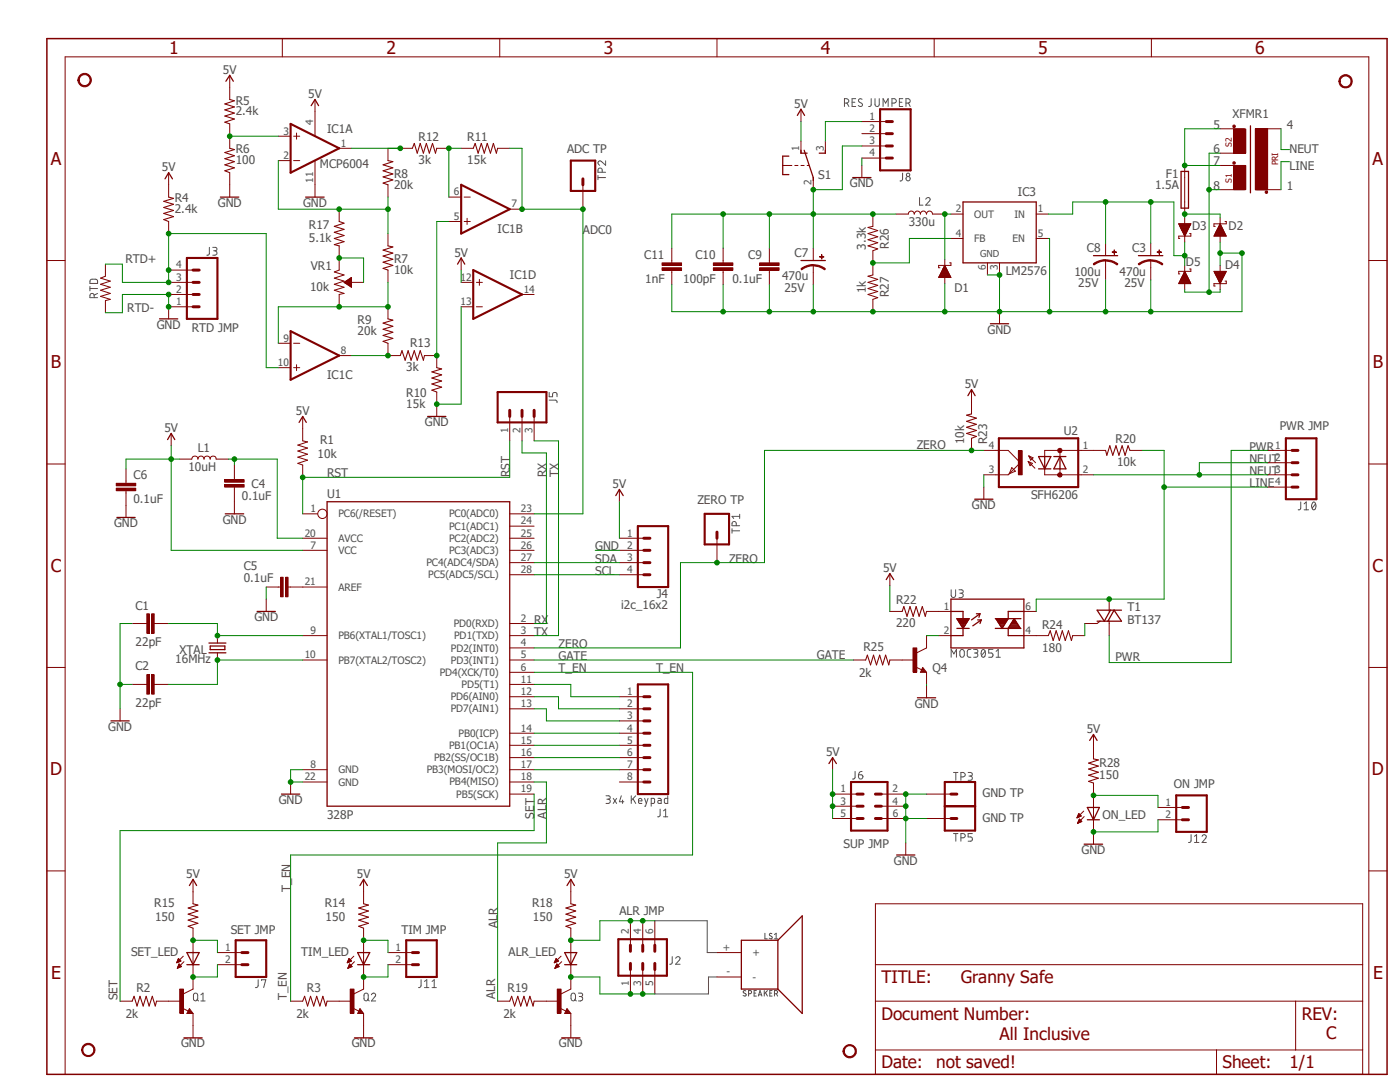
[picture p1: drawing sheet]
<svg xmlns="http://www.w3.org/2000/svg" width="279mm" height="216mm" viewBox="0 0 279 216" stroke-linecap="round" stroke-linejoin="round" font-family="sans-serif">
<defs><g id="words">
<g font-size="3.5" fill="#800000">
<text x="33.7" y="10.8">1</text>
<text x="77.1" y="10.8">2</text>
<text x="120.5" y="10.8">3</text>
<text x="163.8" y="10.8">4</text>
<text x="207.2" y="10.8">5</text>
<text x="250.5" y="10.8">6</text>
<text x="10.1" y="32.9">A</text>
<text x="273.9" y="32.9">A</text>
<text x="10.2" y="73.5">B</text>
<text x="274" y="73.5">B</text>
<text x="10.1" y="114.1">C</text>
<text x="273.9" y="114.1">C</text>
<text x="10" y="154.7">D</text>
<text x="273.8" y="154.7">D</text>
<text x="10.2" y="195.3">E</text>
<text x="274" y="195.3">E</text>
</g>
<g font-size="3.4" fill="#800000">
<text x="175.9" y="196.1">TITLE:</text>
<text x="191.7" y="196.1">Granny Safe</text>
<text x="175.9" y="203.5">Document Number:</text>
<text x="259.8" y="203.5">REV:</text>
<text x="199.5" y="207.6">All Inclusive</text>
<text x="264.7" y="207.3">C</text>
<text x="175.9" y="213.2">Date:</text>
<text x="186.9" y="213.2">not saved!</text>
<text x="244" y="213.2">Sheet:</text>
<text x="257.4" y="213.2">1/1</text>
</g>
<g font-size="2.4" fill="#505050">
<text x="44.5" y="14.8">5V</text>
<text x="47" y="23">2.4k</text>
<text x="47" y="20.9">R5</text>
<text x="61.5" y="19.6">5V</text>
<text x="158.5" y="21.6">5V</text>
<text x="246" y="23.5">XFMR1</text>
<text x="65.3" y="26.5">IC1A</text>
<text x="83.5" y="28.2">R12</text>
<text x="93.3" y="28.2">R11</text>
<text x="242.2" y="25.7">5</text>
<text x="256.8" y="25.7">4</text>
<text x="32.3" y="34.2">5V</text>
<text x="47" y="32.8">100</text>
<text x="47" y="30.6">R6</text>
<text x="63.8" y="33.5">MCP6004</text>
<text x="78.7" y="35.5">R8</text>
<text x="83.5" y="32.8">3k</text>
<text x="93.3" y="32.8">15k</text>
<text x="113.2" y="30.6">ADC TP</text>
<text x="163.3" y="35.7">S1</text>
<text x="232.7" y="35.4">F1</text>
<text x="242.2" y="30.6">6</text>
<text x="242.2" y="33">7</text>
<text x="257.3" y="34">LINE</text>
<text x="257.3" y="30.6">NEUT</text>
<text x="34.9" y="40.3">R4</text>
<text x="43.5" y="41.3">GND</text>
<text x="60.5" y="41.3">GND</text>
<text x="78.7" y="37.6">20k</text>
<text x="169.6" y="37.4">GND</text>
<text x="203.2" y="39.1">IC3</text>
<text x="230.5" y="37.6">1.5A</text>
<text x="242.2" y="37.8">8</text>
<text x="256.8" y="37.8">1</text>
<text x="34.9" y="42.5">2.4k</text>
<text x="61.6" y="45.6">R17</text>
<text x="99.3" y="46.5">IC1B</text>
<text x="116.3" y="46.6">ADC0</text>
<text x="181.4" y="45.2">330u</text>
<text x="237.9" y="45.9">D3</text>
<text x="245.2" y="45.9">D2</text>
<text x="25" y="52.5">RTD+</text>
<text x="61.6" y="48.3">5.1k</text>
<text x="62.1" y="53.9">VR1</text>
<text x="78.7" y="52.5">R7</text>
<text x="90.7" y="51.2">5V</text>
<text x="128.6" y="51.6">C11</text>
<text x="138.8" y="51.6">C10</text>
<text x="149.3" y="51.6">C9</text>
<text x="158.6" y="51.4">C7</text>
<text x="172.8" y="49.8" transform="rotate(-90 172.8 49.8)">3.3k</text>
<text x="177.4" y="49.6" transform="rotate(-90 177.4 49.6)">R26</text>
<text x="216.9" y="50.4">C8</text>
<text x="225.9" y="50.4">C3</text>
<text x="236.7" y="53.2">D5</text>
<text x="244.5" y="53.7">D4</text>
<text x="61.9" y="58">10k</text>
<text x="78.7" y="54.7">10k</text>
<text x="101.8" y="55.8">IC1D</text>
<text x="128.8" y="56.5">1nF</text>
<text x="136.4" y="56.5">100pF</text>
<text x="146.2" y="56.5">0.1uF</text>
<text x="156.1" y="56">470u</text>
<text x="156.6" y="58.3">25V</text>
<text x="172.8" y="58.5" transform="rotate(-90 172.8 58.5)">1k</text>
<text x="177.4" y="59.4" transform="rotate(-90 177.4 59.4)">R27</text>
<text x="190.5" y="58.3">D1</text>
<text x="200.7" y="54.9">LM2576</text>
<text x="214.4" y="55">100u</text>
<text x="215.2" y="57.3">25V</text>
<text x="223.4" y="55">470u</text>
<text x="224.4" y="57.3">25V</text>
<text x="25.4" y="62.2">RTD-</text>
<text x="31.3" y="65.6">GND</text>
<text x="71.4" y="64.6">R9</text>
<text x="38.3" y="66.3">RTD JMP</text>
<text x="71.4" y="66.8">20k</text>
<text x="81.8" y="69.2">R13</text>
<text x="197.1" y="66.5">GND</text>
<text x="65.3" y="75.7">IC1C</text>
<text x="81.1" y="74.1">3k</text>
<text x="192.5" y="77.5">5V</text>
<text x="59.1" y="82.8">5V</text>
<text x="81.1" y="81.4">15k</text>
<text x="81.1" y="79.2">R10</text>
<text x="32.8" y="86.2">5V</text>
<text x="63.9" y="88.7">R1</text>
<text x="84.8" y="85">GND</text>
<text x="183" y="89.7">ZERO</text>
<text x="192.4" y="88.7" transform="rotate(-90 192.4 88.7)">10k</text>
<text x="197" y="88.7" transform="rotate(-90 197 88.7)">R23</text>
<text x="212.3" y="86.9">U2</text>
<text x="222.6" y="88.5">R20</text>
<text x="249.3" y="89.9">PWR</text>
<text x="255.4" y="85.8">PWR JMP</text>
<text x="26.6" y="95.6">C6</text>
<text x="37.6" y="94">10uH</text>
<text x="39.5" y="90.1">L1</text>
<text x="63.4" y="91.4">10k</text>
<text x="65.3" y="95.3">RST</text>
<text x="101.8" y="95.3" transform="rotate(-90 101.8 95.3)">RST</text>
<text x="109.1" y="95.3" transform="rotate(-90 109.1 95.3)">RX</text>
<text x="111.5" y="95.3" transform="rotate(-90 111.5 95.3)">TX</text>
<text x="222.9" y="93">10k</text>
<text x="249.3" y="94.7">NEUT</text>
<text x="249.3" y="92.3">NEUT</text>
<text x="26.6" y="100.5">0.1uF</text>
<text x="48.3" y="99.7">0.1uF</text>
<text x="50.2" y="97.3">C4</text>
<text x="65.3" y="99.4">U1</text>
<text x="122.3" y="97.5">5V</text>
<text x="139.2" y="100.6">ZERO TP</text>
<text x="194" y="101.6">GND</text>
<text x="205.8" y="99.6">SFH6206</text>
<text x="249.3" y="97.2">LINE</text>
<text x="22.8" y="105.2">GND</text>
<text x="44.5" y="104.5">GND</text>
<text x="48.6" y="113.7">C5</text>
<text x="118.8" y="109.8">GND</text>
<text x="118.8" y="112.3">SDA</text>
<text x="145.5" y="112.3">ZERO</text>
<text x="48.6" y="116.2">0.1uF</text>
<text x="118.8" y="114.7">SCL</text>
<text x="131.1" y="119.3">J4</text>
<text x="176.2" y="114.2">5V</text>
<text x="27" y="121.6">C1</text>
<text x="50.8" y="123.9">GND</text>
<text x="106.6" y="124.4">RX</text>
<text x="124" y="121.5">i2c_16x2</text>
<text x="178.8" y="125.1">220</text>
<text x="178.8" y="120.6">R22</text>
<text x="208" y="125.4">R24</text>
<text x="225" y="124.4">BT137</text>
<text x="225" y="122">T1</text>
<text x="27.1" y="128.9">22pF</text>
<text x="35.8" y="130.5">XTAL</text>
<text x="106.6" y="126.8">TX</text>
<text x="111.5" y="131.7">GATE</text>
<text x="111.5" y="129.3">ZERO</text>
<text x="163" y="131.5">GATE</text>
<text x="172.3" y="130">R25</text>
<text x="208" y="130">180</text>
<text x="222.6" y="132">PWR</text>
<text x="27" y="133.8">C2</text>
<text x="35" y="132.2">16MHz</text>
<text x="111.5" y="134.2">T_EN</text>
<text x="130.9" y="134.2">T_EN</text>
<text x="171.5" y="135.1">2k</text>
<text x="186.1" y="134.2">Q4</text>
<text x="27.1" y="141.1">22pF</text>
<text x="182.5" y="141.2">GND</text>
<text x="21.6" y="145.8">GND</text>
<text x="216.9" y="146.3">5V</text>
<text x="164.8" y="150.9">5V</text>
<text x="219.4" y="155.5">150</text>
<text x="219.5" y="153.1">R28</text>
<text x="55.6" y="160.4">GND</text>
<text x="196.1" y="159">GND TP</text>
<text x="234.3" y="157.2">ON JMP</text>
<text x="65.3" y="163.3">328P</text>
<text x="106.6" y="163.3" transform="rotate(-90 106.6 163.3)">SET</text>
<text x="109.1" y="163.3" transform="rotate(-90 109.1 163.3)">ALR</text>
<text x="196.1" y="164">GND TP</text>
<text x="220" y="163.3">ON_LED</text>
<text x="168.4" y="169.2">SUP JMP</text>
<text x="178.4" y="172.6">GND</text>
<text x="215.9" y="170.4">GND</text>
<text x="37.2" y="175.2">5V</text>
<text x="58" y="177.9" transform="rotate(-90 58 177.9)">T_EN</text>
<text x="71.2" y="175.2">5V</text>
<text x="112.6" y="175.2">5V</text>
<text x="30.8" y="181">R15</text>
<text x="30.9" y="183.7">150</text>
<text x="64.8" y="181">R14</text>
<text x="65" y="183.7">150</text>
<text x="99.3" y="185.2" transform="rotate(-90 99.3 185.2)">ALR</text>
<text x="106.2" y="181">R18</text>
<text x="106.3" y="183.7">150</text>
<text x="123.6" y="182.5">ALR JMP</text>
<text x="26.2" y="190.8">SET_LED</text>
<text x="46.1" y="186.4">SET JMP</text>
<text x="60.1" y="190.8">TIM_LED</text>
<text x="80.1" y="186.4">TIM JMP</text>
<text x="101.5" y="190.8">ALR_LED</text>
<text x="23.5" y="199.6" transform="rotate(-90 23.5 199.6)">SET</text>
<text x="25.1" y="203.2">2k</text>
<text x="27.2" y="198">R2</text>
<text x="57.2" y="199.6" transform="rotate(-90 57.2 199.6)">T_EN</text>
<text x="59.1" y="203.2">2k</text>
<text x="61.3" y="198">R3</text>
<text x="98.8" y="199.3" transform="rotate(-90 98.8 199.3)">ALR</text>
<text x="100.5" y="203.2">2k</text>
<text x="101.3" y="198">R19</text>
<text x="36.2" y="209">GND</text>
<text x="70.2" y="209">GND</text>
<text x="111.5" y="209">GND</text>
</g>
<g font-size="2" fill="#505050">
<text x="173.5" y="23.9">1</text>
<text x="56.6" y="26.8">3</text>
<text x="62.5" y="24.9" transform="rotate(-90 62.5 24.9)">4</text>
<text x="68" y="29.3">1</text>
<text x="173.5" y="26.3">2</text>
<text x="173.5" y="28.8">3</text>
<text x="56.6" y="31.7">2</text>
<text x="159.5" y="30.2" transform="rotate(-90 159.5 30.2)">1</text>
<text x="164.4" y="30.2" transform="rotate(-90 164.4 30.2)">3</text>
<text x="173.5" y="31.2">4</text>
<text x="62.5" y="36.4" transform="rotate(-90 62.5 36.4)">11</text>
<text x="90.6" y="39">6</text>
<text x="102.1" y="41.4">7</text>
<text x="162" y="36.9" transform="rotate(-90 162 36.9)">2</text>
<text x="90.6" y="43.9">5</text>
<text x="190.8" y="42.4">2</text>
<text x="190.8" y="47.2">4</text>
<text x="194.4" y="43.4">OUT</text>
<text x="202.4" y="43.5">IN</text>
<text x="207.1" y="42.4">1</text>
<text x="207.1" y="47.2">5</text>
<text x="35.2" y="53.6">4</text>
<text x="194.4" y="48.3">FB</text>
<text x="196.7" y="53.9" transform="rotate(-90 196.7 53.9)">6</text>
<text x="199.1" y="53.9" transform="rotate(-90 199.1 53.9)">3</text>
<text x="202.1" y="48.3">EN</text>
<text x="35.2" y="58.4">2</text>
<text x="35.2" y="56">3</text>
<text x="91.9" y="56">12</text>
<text x="104.5" y="58.4">14</text>
<text x="35.2" y="60.9">1</text>
<text x="91.9" y="60.9">13</text>
<text x="56.6" y="68.2">9</text>
<text x="68" y="70.6">8</text>
<text x="55.5" y="73">10</text>
<text x="101.4" y="86.4" transform="rotate(-90 101.4 86.4)">1</text>
<text x="103.8" y="86.4" transform="rotate(-90 103.8 86.4)">2</text>
<text x="106.3" y="86.4" transform="rotate(-90 106.3 86.4)">3</text>
<text x="197.3" y="89.5">4</text>
<text x="216.1" y="89.5">1</text>
<text x="254.5" y="89.5">1</text>
<text x="197.3" y="94.4">3</text>
<text x="216.1" y="94.4">2</text>
<text x="254.5" y="92">2</text>
<text x="254.5" y="94.4">3</text>
<text x="254.5" y="96.9">4</text>
<text x="60.8" y="107.1">20</text>
<text x="61.9" y="102.2">1</text>
<text x="67.5" y="103.3">PC6(/RESET)</text>
<text x="89.6" y="105.7">PC1(ADC1)</text>
<text x="89.6" y="103.3">PC0(ADC0)</text>
<text x="104" y="107.1">25</text>
<text x="104" y="104.7">24</text>
<text x="104" y="102.2">23</text>
<text x="125.1" y="107.1">1</text>
<text x="61.9" y="109.5">7</text>
<text x="67.5" y="110.6">VCC</text>
<text x="67.5" y="108.1">AVCC</text>
<text x="85.1" y="113">PC4(ADC4/SDA)</text>
<text x="89.6" y="110.5">PC3(ADC3)</text>
<text x="89.6" y="108.1">PC2(ADC2)</text>
<text x="104" y="111.9">27</text>
<text x="104" y="109.5">26</text>
<text x="125.1" y="109.5">2</text>
<text x="125.1" y="111.9">3</text>
<text x="60.8" y="116.8">21</text>
<text x="67.5" y="117.9">AREF</text>
<text x="85.5" y="115.4">PC5(ADC5/SCL)</text>
<text x="104" y="114.3">28</text>
<text x="125.1" y="114.3">4</text>
<text x="90.6" y="125.1">PD0(RXD)</text>
<text x="104" y="124.1">2</text>
<text x="188.3" y="121.7">1</text>
<text x="204.7" y="121.7">6</text>
<text x="60.8" y="131.4">10</text>
<text x="61.9" y="126.5">9</text>
<text x="67.5" y="127.6">PB6(XTAL1/TOSC1)</text>
<text x="90" y="130">PD2(INT0)</text>
<text x="90.6" y="127.6">PD1(TXD)</text>
<text x="104" y="131.4">5</text>
<text x="104" y="129">4</text>
<text x="104" y="126.5">3</text>
<text x="188.3" y="126.5">2</text>
<text x="204.7" y="126.5">4</text>
<text x="67.5" y="132.5">PB7(XTAL2/TOSC2)</text>
<text x="87.8" y="134.9">PD4(XCK/T0)</text>
<text x="90" y="132.4">PD3(INT1)</text>
<text x="92.1" y="137.3">PD5(T1)</text>
<text x="104" y="136.2">11</text>
<text x="104" y="133.8">6</text>
<text x="90" y="142.2">PD7(AIN1)</text>
<text x="90" y="139.7">PD6(AIN0)</text>
<text x="104" y="141.1">13</text>
<text x="104" y="138.7">12</text>
<text x="125.1" y="138.7">1</text>
<text x="125.1" y="141.1">2</text>
<text x="125.1" y="143.5">3</text>
<text x="89.6" y="149.4">PB1(OC1A)</text>
<text x="91.5" y="147">PB0(ICP)</text>
<text x="104" y="148.4">15</text>
<text x="104" y="146">14</text>
<text x="125.1" y="146">4</text>
<text x="125.1" y="148.4">5</text>
<text x="60.8" y="155.7">22</text>
<text x="61.9" y="153.2">8</text>
<text x="67.5" y="154.3">GND</text>
<text x="85.2" y="154.3">PB3(MOSI/OC2)</text>
<text x="86.6" y="151.9">PB2(SS/OC1B)</text>
<text x="104" y="155.7">18</text>
<text x="104" y="153.2">17</text>
<text x="104" y="150.8">16</text>
<text x="125.1" y="150.8">6</text>
<text x="125.1" y="153.2">7</text>
<text x="125.1" y="155.7">8</text>
<text x="67.5" y="156.8">GND</text>
<text x="89.7" y="156.7">PB4(MISO)</text>
<text x="91.1" y="159.2">PB5(SCK)</text>
<text x="104" y="158.1">19</text>
<text x="167.7" y="158.1">1</text>
<text x="167.7" y="160.5">3</text>
<text x="178.1" y="160.5">4</text>
<text x="178.1" y="158.1">2</text>
<text x="232.6" y="160.8">1</text>
<text x="167.7" y="163">5</text>
<text x="178.2" y="163">6</text>
<text x="232.6" y="163.2">2</text>
<text x="44.9" y="189.7">1</text>
<text x="79" y="189.7">1</text>
<text x="125.5" y="186.4" transform="rotate(-90 125.5 186.4)">2</text>
<text x="127.9" y="186.4" transform="rotate(-90 127.9 186.4)">4</text>
<text x="130.3" y="186.3" transform="rotate(-90 130.3 186.3)">6</text>
<text x="144.2" y="189.7">+</text>
<text x="150.2" y="190.8">+</text>
<text x="44.9" y="192.2">2</text>
<text x="79" y="192.2">2</text>
<text x="125.5" y="196.8" transform="rotate(-90 125.5 196.8)">1</text>
<text x="127.9" y="196.8" transform="rotate(-90 127.9 196.8)">3</text>
<text x="130.3" y="196.8" transform="rotate(-90 130.3 196.8)">5</text>
<text x="145" y="194.6">-</text>
<text x="150.2" y="195.7">-</text>
</g>
<text font-size="1.9" fill="#505050" x="195.6" y="51.2">GND</text>
<g font-size="1.7" fill="#800000">
<text x="245.8" y="29.3" transform="rotate(-90 245.8 29.3)">S2</text>
<text x="255.1" y="33" transform="rotate(-90 255.1 33)">PRI</text>
<text x="245.8" y="36.5" transform="rotate(-90 245.8 36.5)">S1</text>
</g>
</g></defs>
<path d="M8.8 7.4l268.4 207.5M277.2 7.4l-268.4 207.5" fill="none" stroke="#fff" stroke-width=".2"/>
<g fill="none" stroke="#505050" stroke-width=".2">
<path d="M170.8 19.7h-.7v1.6h.7M172 19.8a.39 .39 0 0 0-.5 0 .39 .39 0 0 0 0 .6l.5 .2a.34 .34 0 0 1 .1 .4 .34 .34 0 0 1-.3 .3l-.5-.3M173.9 19.7v1.2a.38 .38 0 0 1-.5 .4M174.6 19.7v1.1a.42 .42 0 0 0 .4 .5 .42 .42 0 0 0 .5-.5v-1.1M180.2 19.7h-.7v1.6h.7M119.3 35.4h1.6M119.3 35v.9M120.2 34.4v-.4a.42 .42 0 0 0-.4-.5 .42 .42 0 0 0-.5 .5v.4h1.6M120.9 32.1v.9l-.9-.8a.43 .43 0 0 0-.7 .2 .43 .43 0 0 0 .4 .6M168.5 20.6h.5a.45 .45 0 0 0 .4-.5 .45 .45 0 0 0-.4-.4h-.5v1.6M169 20.6l.4 .7M170.1 20.4h.5"/>
<path d="M176.2 21.3v-1.6l.5 .9 .5-.9v1.6M178 20.6l.7-.1a.41 .41 0 0 0 0-.7l-.7-.1v1.6M179.5 20.4h.5M180.1 34.5v1.4l-.5 .2M180.8 20.6h.4a.45 .45 0 0 0 .5-.5 .45 .45 0 0 0-.5-.4h-.4v1.6M181.3 20.6l.4 .7M183.5 39.4v1.5h.7M184.7 39.8a.43 .43 0 0 1 .6-.4 .43 .43 0 0 1 .2 .7l-.8 .8h.9M17.9 57.1v.9M17.9 57.6h1.6M18 55.9a1.22 1.22 0 0 1 1.3-.1l.1 .1 .1 .7h-1.6zM18.8 59.4v-.4a.42 .42 0 0 0-.4-.5 .42 .42 0 0 0-.5 .5v.4h1.6"/>
<path d="M19.5 58.5l-.7 .4M41.8 49.4v1.2a.38 .38 0 0 1-.5 .3M42.5 49.4h.5a.34 .34 0 0 1 .3 .3 .34 .34 0 0 1-.3 .3h-.4M42.9 50a.45 .45 0 0 1 .4 .5 .45 .45 0 0 1-.4 .4h-.4M109.6 79.8h1.2a.38 .38 0 0 1 .4 .5M109.6 78.3v.9h.7v-.5a.46 .46 0 0 1 .4-.4 .46 .46 0 0 1 .5 .4v.5M146.1 105.9h1.5M146.1 105.5v.9M146.9 104.9v-.4a.42 .42 0 0 0-.4-.4 .42 .42 0 0 0-.4 .4v.4h1.5M147.6 103h-1.5l.3 .5M147.6 102.6v.9M189.8 117.7v1.1l.2 .4 .3 .1 .3-.3 .1-.2v-1.1"/>
<path d="M191.4 117.7h.5a.34 .34 0 0 1 .3 .3 .34 .34 0 0 1-.3 .4h-.3M191.8 118.4l.4 .2v.4l-.4 .3h-.4M259.6 100.2v1.2a.38 .38 0 0 1-.5 .3M260.3 101.7h.9M260.3 100.5l.4-.3v1.5M262 100.2h.2a.94 .94 0 0 1 0 1.5 .92 .92 0 0 1-.2-1.5zM262.6 100.5l-.7 .9M189.8 131.1v-1.5l.6 .9 .5-.9v1.5M191.8 129.7l.2-.1 .4 .2a1.17 1.17 0 0 1-.2 1.3h-.4a1.17 1.17 0 0 1-.2-1.3zM193.8 129.6h-.5l-.3 .4 .1 1 .7 .1M194.3 129.6h.7a.37 .37 0 0 1 .1 .4 .37 .37 0 0 1-.3 .3h-.3M194.7 130.3a.42 .42 0 0 1 .5 .4 .42 .42 0 0 1-.5 .4h-.4"/>
<path d="M195.9 129.8l.4-.2a.94 .94 0 0 1 0 1.5 .94 .94 0 0 1-.4-1.3zM196.6 130l-.7 .8M198.2 129.6h-.9v.7h.5a.43 .43 0 0 1 .4 .4 .43 .43 0 0 1-.4 .4h-.5M198.8 131.1h.8M198.8 130l.4-.4v1.5M120.9 158.8h.6a.34 .34 0 0 1 .3 .3 .34 .34 0 0 1-.3 .4h-.4M121.4 159.5a.42 .42 0 0 1 .4 .4 .42 .42 0 0 1-.4 .4h-.5M122.4 159.3l.7 1M123.1 159.3l-.7 1M124 158.8l-.4 1.2h.9M124.2 159.6v.7M126 158.8v1.5"/>
<path d="M126.3 159.4l.6 .9M126.9 158.8l-.9 .9M127.4 159.8h.7a.35 .35 0 0 0-.2-.5 .35 .35 0 0 0-.5 .3l.2 .7h.5M128.7 159.3l.3 1M129.3 159.3l-.5 1.6h-.1M131.3 159.3h.5l.2 .3v.7h-.6v-.5l.6-.1M133.3 158.8v1.5h-.6l-.1-.2v-.7l.7-.1M170.6 153.9v1.2a.38 .38 0 0 1-.5 .3M171.3 154.6h.7a.44 .44 0 0 1 0 .8 .44 .44 0 0 1-.7-.4zM172 153.9a.66 .66 0 0 0-.7 .7M190.3 154.1h.9M190.8 154.1v1.6"/>
<path d="M191.8 155h.4a.45 .45 0 0 0 .5-.4 .45 .45 0 0 0-.5-.5h-.4v1.6M193.2 154.1h.5l.3 .2-.1 .5-.5 .1M193.6 154.9a.42 .42 0 0 1 .5 .4 .42 .42 0 0 1-.5 .4h-.4M130 160.3l.6-.1v-.8l-.6-.1v1.6M131.7 161.5v1.1a.38 .38 0 0 1-.5 .4M132.4 163h.9M132.4 161.8l.4-.3v1.5M190.3 166.3h.9M190.8 166.3v1.6M191.8 167.2h.4a.43 .43 0 0 0 .5-.4 .43 .43 0 0 0-.5-.5h-.4v1.6M194.1 166.3h-.9v.7h.5a.43 .43 0 0 1 .4 .4 .43 .43 0 0 1-.4 .5h-.5M237.7 166.5v1.3a.38 .38 0 0 1-.5 .3"/>
<path d="M238.4 168.1h.9M238.4 166.9l.4-.4v1.6M239.9 166.9a.42 .42 0 0 1 .6-.3 .42 .42 0 0 1 .1 .7l-.7 .8h.8M38.8 198.2a.42 .42 0 0 1 .7 .4v.7a.44 .44 0 0 1-.4 .4 .44 .44 0 0 1-.4-.2 1.26 1.26 0 0 1 .1-1.3zM39.3 199.4l.3 .3M40.1 199.7h.8M40.1 198.5l.4-.3v1.5M51.5 195.5v1.3l-.5 .3M52.2 195.7v-.2h.8l-.4 1.6M72.9 198.2a.42 .42 0 0 1 .6 .4v.7a.44 .44 0 0 1-.3 .4 .44 .44 0 0 1-.5-.2 1.26 1.26 0 0 1 .2-1.3zM73.3 199.4l.4 .3M74.1 198.5a.42 .42 0 0 1 .6-.3 .42 .42 0 0 1 .1 .6l-.7 .9h.9"/>
<path d="M84 195.5v1.3l-.5 .3M84.7 197.1h.9M84.7 195.8l.5-.3v1.6M86.2 197.1h.9M86.2 195.8l.5-.3v1.6M114.2 198.2h.4a1.17 1.17 0 0 1 .2 1.3l-.4 .2-.4-.2a1.17 1.17 0 0 1 .2-1.3zM114.7 199.4l.3 .3M115.4 198.2h.6a.34 .34 0 0 1 .3 .3 .34 .34 0 0 1-.3 .3h-.4M115.9 198.8l.3 .3v.4l-.3 .2h-.5M130.7 183.7h10.4v6.4h2M134.2 190.9v1.2a.38 .38 0 0 1-.6 .3M134.8 191.2a.43 .43 0 0 1 .6-.3 .43 .43 0 0 1 .2 .7l-.8 .8h.9"/>
<path d="M143.1 194.9h-1.7v3.4h-10.7M148.8 197.7h-.3l-.2 .3 .6 .4v.2l-.2 .2-.4-.2M149.4 198.3l.5-.1v-.5h-.5v1.1M150.5 198.2h.3M151 197.7h-.5v1.1h.5M151.3 198.8l.4-1.1 .4 1.1M151.4 198.5h.6M152.5 197.7v1.1M152.7 186.2v1.1h.4M152.8 198.1l.4 .7M153.2 197.7l-.7 .6M153.6 198.2h.4"/>
<path d="M154.1 186.3h-.4l-.2 .2 .5 .4 .1 .3-.1 .1-.5-.1M154.1 197.7h-.5v1.1h.5M154.6 198.3h.3M154.6 187.3h.6M154.6 186.5l.3-.3v1.1M154.9 198.3l.3-.4-.1-.2h-.5v1.1M154.9 198.3l.3 .5"/>
<circle cx="181.2" cy="35.6" r=".43"/>
<circle cx="181.2" cy="34.9" r=".34"/>
</g>
<path d="M28.8 124.4h.5M30.7 124.4h.5M43.4 126.8v1.5M43.4 130.3v1.4" fill="none" stroke="#800000" stroke-width=".2"/>
<path d="M41.7 128.3h3.4M41.7 130.3h3.4M42 128.9h2.9v.7h-2.9z" fill="none" stroke="#800000" stroke-width=".25"/>
<path d="M30.3 122.5h.5v3.9h-.5z" fill-rule="evenodd" fill="#800000"/>
<path d="M30.3 122.5h.5v3.9h-.5z" fill="none" stroke="#800000" stroke-width=".2"/>
<path d="M29.3 122.5h.5v3.9h-.5z" fill-rule="evenodd" fill="#800000"/>
<path d="M26.4 124.4h2.4M28.8 136.6h.5M29.3 122.5h.5v3.9h-.5zM30.7 136.6h.5M31.2 124.4h2.5" fill="none" stroke="#800000" stroke-width=".2"/>
<path d="M30.3 134.6h.5v3.9h-.5z" fill-rule="evenodd" fill="#800000"/>
<path d="M30.3 134.6h.5v3.9h-.5z" fill="none" stroke="#800000" stroke-width=".2"/>
<path d="M29.3 134.6h.5v3.9h-.5z" fill-rule="evenodd" fill="#800000"/>
<g fill="none" stroke="#800000" stroke-width=".2">
<path d="M34.2 86.5v2.4M46.8 95.2v.5M46.8 97.2v.5M60.4 83.1v4.9l1 .2-2 .6 2 .6-2 .6 2 .6-2 .6 2 .6-2 .7 1 .3v2.4M60.4 109.8h4.9M60.4 117.1h4.9M60.4 107.4h4.9M60.4 102.5h3M101.7 109.8h4.9M101.7 107.4h4.9M101.7 114.7h4.9M101.7 112.3h4.9"/>
<path d="M101.7 105h4.9M101.7 102.5h4.9M26.4 136.6h2.4M29.3 134.6h.5v3.9h-.5zM31.2 136.6h2.5M60.4 131.7h4.9M60.4 126.8h4.9M101.7 136.6h4.9M101.7 131.7h4.9M101.7 126.8h4.9M101.7 139h4.9M101.7 134.2h4.9"/>
<path d="M101.7 129.3h4.9M101.7 124.4h4.9M60.4 153.6h4.9M60.4 156h4.9M101.7 158.5h4.9M101.7 153.6h4.9M101.7 156h4.9M101.7 151.2h4.9M101.7 148.7h4.9M101.7 146.3h4.9M101.7 141.4h4.9"/>
<circle cx="64.3" cy="102.5" r=".93"/>
</g>
<path d="M33.4 87.7l.8-1.2 .7 1.2M59.7 84.3l.7-1.2 .7 1.2M65.3 100.1h36.4v60.8h-36.4z" fill="none" stroke="#800000" stroke-width=".25"/>
<path d="M44.8 96.7h3.9v.5h-3.9z" fill-rule="evenodd" fill="#800000"/>
<path d="M44.8 96.7h3.9v.5h-3.9z" fill="none" stroke="#800000" stroke-width=".2"/>
<path d="M44.8 95.7h3.9v.5h-3.9z" fill-rule="evenodd" fill="#800000"/>
<path d="M35.9 91.6h2.4a.61 .61 0 0 1 .6-.6 .61 .61 0 0 1 .6 .6 .61 .61 0 0 1 .6-.6 .61 .61 0 0 1 .6 .6 .61 .61 0 0 1 .6-.6 .61 .61 0 0 1 .7 .6 .59 .59 0 0 1 .5-.6 .59 .59 0 0 1 .6 .6h2.5M44.8 95.7h3.9v.5h-3.9zM46.8 92.8v2.4M46.8 97.7v2.4M55.5 117.1h.5M57.5 117.1h.5" fill="none" stroke="#800000" stroke-width=".2"/>
<path d="M56 115.2h.5v3.9h-.5z" fill-rule="evenodd" fill="#800000"/>
<path d="M56 115.2h.5v3.9h-.5z" fill="none" stroke="#800000" stroke-width=".2"/>
<path d="M57 115.2h.5v3.9h-.5z" fill-rule="evenodd" fill="#800000"/>
<path d="M25.1 96v.5M25.1 97.9v.5M53.1 117.1h2.4M57 115.2h.5v3.9h-.5zM58 117.1h2.4" fill="none" stroke="#800000" stroke-width=".2"/>
<path d="M23.2 97.4h3.9v.5h-3.9z" fill-rule="evenodd" fill="#800000"/>
<path d="M23.2 97.4h3.9v.5h-3.9z" fill="none" stroke="#800000" stroke-width=".2"/>
<path d="M23.2 96.4h3.9v.5h-3.9z" fill-rule="evenodd" fill="#800000"/>
<g fill="none" stroke="#800000" stroke-width=".2">
<path d="M45.8 15v4.9M62.9 19.9v7.3M33.7 34.5v4.8M45.8 24.7v4.9M45.8 34.5v2.4M55.5 27.2h2.5M55.5 32h2.5M58.6 27.2h1.2M58.6 32h1.2M59.2 26.5v1.3M62.9 32v4.9M67.7 29.6h2.4"/>
<path d="M77.4 29.6v2.4M77.4 36.9v2.4M79.9 29.6h2.4M87.2 29.6h2.4M89.6 39.3h2.4M92 29.6h2.4M92.6 39.3h1.3M99.3 29.6h2.4M21 52.7v2.4l-.9 .4 1.9 .6-1.9 .6 1.9 .6-1.9 .6 1.9 .6-1.9 .6 1.9 .6-1 .3v2.4M33.7 44.2v2.4M77.4 46.6v2.5M77.4 53.9v2.4"/>
<path d="M89.6 44.2h2.4M92 56.3h2.4M92 51.5v2.4M92.6 44.2h1.3M93.2 43.6v1.2M95.1 56.3h1.2M95.7 55.8v1.1M101.7 41.7h2.5M104.2 58.8h2.4M55.5 73.4h2.5M55.5 68.5h2.5M58.6 73.4h1.2"/>
<path d="M58.6 68.5h1.2M59.2 72.8v1.2M67.7 71h2.4M77.4 68.5v2.5h2.5M77.4 61.2v2.4M84.7 71h2.5v2.4M87.2 78.2v2.4M92 61.2h2.4M95.1 61.2h1.2M23.2 96.4h3.9v.5h-3.9zM25.1 93.6v2.4M25.1 98.4v2.4"/>
<path d="M113.9 177.9v2.4M110.7 192.1h.1M110.7 192h.3M110.7 191.9h.5M110.7 191.8h.7M110.7 193.2h.1M110.8 191.7h.6M110.8 193.1h.2M110.8 191.6h.5M110.8 193h.4M110.9 191.6h.4M110.9 193h.5"/>
<path d="M110.9 191.5h.3M110.9 192.9h.6M110.9 192.8h.6M111 191.4h.1M111 191.3h.1M111 192.7h.5M111 191.3l.5 .5-.9 .3zM111 192.6h.4M111 192.5h.3M111.1 192.4h.1M111.1 192.4l-.4 .8M111.1 192.4l.5 .5-.9 .3"/>
<path d="M112 190.8l-1.4 1.3M112.1 191.9l-1.4 1.3M113.9 185.2v9.7M113.9 197.4l-1.9 .9M143.1 190.1h4.9M143.1 194.9h4.9M111.8 201.2l1.1 .6M113.2 201.3l.7 .9h-1.2z"/>
</g>
<path d="M45.1 16.2l.7-1.2 .8 1.2M32.9 35.7l.8-1.2 .7 1.2M62.1 21.1l.8-1.2 .7 1.2M91.3 52.7l.7-1.2 .8 1.2M112.7 190.1h2.4l-1.2 2.4zM112.7 192.5h2.4M155.2 187.6h-7.2v9.8h7.2M155.2 187.6v9.8M155.2 187.6l4.9-4.8v19.4l-4.9-4.8M113.2 201.7l.1 .3h-.4l.3-.5 .5 .6h-.8" fill="none" stroke="#800000" stroke-width=".25"/>
<path d="M58 24.7l9.7 4.9-9.7 4.9zM92 36.9l9.7 4.8-9.7 4.9zM94.4 53.9l9.8 4.9-9.8 4.8zM58 66.1l9.7 4.9-9.7 4.8z" fill="none" stroke="#800000" stroke-width=".42"/>
<path d="M45.8 19.9l1 .2-1.9 .6 1.9 .6-1.9 .6 1.9 .7-1.9 .6 1.9 .5-1.9 .7 .9 .3M33.7 39.3l.9 .3-1.9 .6 1.9 .6-1.9 .6 1.9 .6-1.9 .6 1.9 .6-1.9 .6 1 .4M45.8 29.6l1 .2-1.9 .6 1.9 .7-1.9 .6 1.9 .6-1.9 .6 1.9 .6-1.9 .6 .9 .4M77.4 32l1 .3-1.9 .6 1.9 .6-1.9 .6 1.9 .6-1.9 .6 1.9 .6-1.9 .6 .9 .4M82.3 29.6l.4-1 .6 2 .6-2 .6 2 .6-2 .6 2 .6-2 .6 2 .3-1M94.4 29.6l.4-1 .6 2 .7-2 .5 2 .6-2 .7 2 .6-2 .6 2 .2-1M77.4 49.1l1 .2-1.9 .6 1.9 .6-1.9 .6 1.9 .6-1.9 .6 1.9 .7-1.9 .6 .9 .3M77.4 63.6l1 .3-1.9 .6 1.9 .6-1.9 .6 1.9 .6-1.9 .6 1.9 .6-1.9 .6 .9 .4M79.9 71l.3-1 .7 1.9 .5-1.9 .6 1.9 .7-1.9 .6 1.9 .6-1.9 .6 1.9 .2-.9M87.2 73.4l.9 .2-1.9 .6 1.9 .6-1.9 .6 1.9 .6-1.9 .6 1.9 .7-1.9 .6 1 .3M113.9 180.3l1 .3-2 .6 2 .6-2 .6 2 .6-2 .6 2 .6-2 .6 1 .4" fill="none" stroke="#800000" stroke-width=".21"/>
<path d="M111.2 197.4h.8v4.8h-.8z" fill-rule="evenodd" fill="#800000"/>
<g fill="none" stroke="#800000" stroke-width=".2">
<path d="M56.3 7.7v3.6M99.7 7.7v3.6M143.1 7.7v3.6M186.4 7.7v3.6M229.8 7.7v3.6M45.8 36.9v2.4M62.9 36.9v2.4M9.4 52h3.6M33.7 58.8h4.8M33.7 56.3h4.8M33.7 53.9h4.8M273.2 52h3.6"/>
<path d="M38.5 61.2h-4.8v2.4M9.4 92.6h3.6M87.2 80.6v2.5M101.7 83.1v4.9M104.2 83.1v4.9M106.6 83.1v4.9M123.6 97.7v2.4M273.2 92.6h3.6M25.1 100.8v2.5M46.8 100.1v2.4M53.1 119.5v2.5M123.6 107.4h4.9"/>
<path d="M123.6 109.8h4.9M123.6 112.3h4.9M123.6 114.7h4.9M9.4 133.2h3.6M123.6 139h4.9M273.2 133.2h3.6M24 141.4v2.4M58 156v2.5M123.6 141.4h4.9M123.6 143.8h4.9M123.6 146.3h4.9M123.6 148.7h4.9"/>
<path d="M123.6 151.2h4.9M123.6 153.6h4.9M123.6 156h4.9M9.4 173.8h3.6M113.9 175.5v2.4M273.2 173.8h3.6M38.5 197.4l-1.9 .9M99.3 199.8h2.4M106.6 199.8h4.9M111.2 197.4h.8v4.8h-.8zM113.9 194.9v2.5M174.7 199.8h97.2"/>
<path d="M174.7 180.3h97.2v34.1h-97.2zM174.7 192.5h97.2M258.6 199.8v9.7M13 214.4v-203.1h260.2v203.1M36.4 201.2l1.2 .6M37.8 201.3l.7 .9h-1.2zM113.9 202.2v4.9M174.7 209.5h97.2M242.8 209.5v4.9"/>
</g>
<g fill="none" stroke="#800000" stroke-width=".25">
<path d="M44 39.3h3.7M61 39.3h3.7M31.8 63.6h3.7M85.3 83.1h3.7M122.9 98.9l.7-1.2 .8 1.2M23.3 103.3h3.7M45 102.5h3.6M51.3 122h3.6M22.1 143.8h3.7M56.2 158.5h3.6M113.2 176.7l.7-1.2 .7 1.2M37.8 201.7l.1 .3h-.4l.3-.5 .5 .6h-.8"/>
<path d="M112.1 207.1h3.6"/>
</g>
<path d="M101.7 199.8l.4-1 .6 1.9 .6-1.9 .6 1.9 .7-1.9 .6 1.9 .5-1.9 .7 1.9 .2-.9" fill="none" stroke="#800000" stroke-width=".21"/>
<path d="M9.4 7.7h267.4v206.7h-267.4z" fill="none" stroke="#800000" stroke-width=".3"/>
<path d="M37.3 51.5h6.1v12.1h-6.1zM99.3 78.2h9.8v6.1h-9.8zM127.3 105h6v12.1h-6zM127.3 136.6h6v21.9h-6z" fill="none" stroke="#800000" stroke-width=".42"/>
<g fill="none" stroke="#800000" stroke-width=".59">
<path d="M38.5 56.3h1.3M38.5 58.8h1.3M38.5 53.9h1.3M38.5 61.2h1.3M101.7 81.9v1.2M104.2 81.9v1.2M106.6 81.9v1.2M128.5 112.3h1.2M128.5 109.8h1.2M128.5 107.4h1.2M128.5 114.7h1.2M128.5 139h1.2"/>
<path d="M128.5 143.8h1.2M128.5 141.4h1.2M128.5 148.7h1.2M128.5 146.3h1.2M128.5 151.2h1.2M128.5 153.6h1.2M128.5 156h1.2"/>
</g>
<path d="M35.9 197.4h.7v4.8h-.7z" fill-rule="evenodd" fill="#800000"/>
<path d="M24 199.8h2.4M31.2 199.8h4.9M35.9 197.4h.7v4.8h-.7zM38.5 194.9v2.5M72.6 197.4l-2 .9M38.5 202.2v4.9M70.4 201.2l1.2 .6M71.8 201.3l.8 .9h-1.2z" fill="none" stroke="#800000" stroke-width=".2"/>
<path d="M26.4 199.8l.4-1 .5 1.9 .6-1.9 .7 1.9 .6-1.9 .6 1.9 .6-1.9 .6 1.9 .2-.9" fill="none" stroke="#800000" stroke-width=".21"/>
<path d="M36.7 207.1h3.6M71.8 201.7l.2 .3h-.4l.2-.5 .5 .6h-.7" fill="none" stroke="#800000" stroke-width=".25"/>
<path d="M69.9 197.4h.8v4.8h-.8z" fill-rule="evenodd" fill="#800000"/>
<g fill="none" stroke="#800000" stroke-width=".2">
<path d="M116.3 36.9v4.8M67.7 41.7v2.5M67.7 49.1v4.8l-1 .4 2 .6-2 .6 2 .6-2 .6 2 .6-2 .6 2 .6-1 .3v2.4M68.7 56.3l1.4-.9v1.9zM68.7 56.4h1.4M68.7 56.3h1.4M68.8 56.5h1.3M68.9 56.2h1.2M69 56.6h1.1M69 56.1h1.1M69.1 56h1M69.2 56.7h.9"/>
<path d="M69.3 56h.8M69.3 56.8h.8M69.4 55.9h.7M69.5 56.9h.6M69.5 55.8h.6M69.6 56.9h.5M69.6 55.7h.5M69.7 57h.4M69.8 55.6h.3M69.8 57.1h.3M69.8 55.5h.3M70 57.2h.1"/>
<path d="M70 55.5h.1M70.1 57.3h.1M70.1 55.4h.1M70.1 56.3h2.5M198.8 89.9h2.4l2.4 2.4-2.4 2.4h-2.4M201.9 93.3l.7 .7-1.2 .5zM205.2 92.1l1.3 1.3M205.2 92.1l.8 .4-.4 .4zM205.3 91l.9 .4-.5 .4zM205.3 91l1.4 1.3M208.5 93.6v1.1h7.3M211.5 89.9v1.2"/>
<path d="M211.5 93.6v1.1M215.8 89.9h-7.3v1.2M143.1 107.4v4.9M166.2 158.5h4.8M166.2 151.2v2.4M175.9 158.5h4.9M184.9 158.5h4.9M38.5 175.5v4.8M72.6 175.5v4.8M166.2 160.9h4.8M166.2 163.3h4.8M175.9 160.9h4.9"/>
<path d="M175.9 163.3h4.9M180.8 168.2v2.4M35.3 192.1h.1M35.3 192h.3M35.3 191.9h.5M35.4 191.8h.6M35.4 193.2h.1M35.4 191.7h.7M35.4 193.1h.2M35.4 193h.4M35.5 191.6h.5M35.5 191.6h.4"/>
<path d="M35.5 193h.5M35.5 191.5h.3M35.5 192.9h.7M35.6 191.4h.1M35.6 192.8h.6M35.6 191.3l.5 .5-.8 .3zM35.6 191.3h.1M35.6 192.7h.5M35.6 192.6h.4M35.6 192.5h.3M35.7 192.4h.1M35.7 192.4l-.3 .8"/>
<path d="M35.7 192.4l.5 .5-.8 .3M36.6 190.8l-1.3 1.3M36.7 191.9l-1.3 1.3M38.5 185.2v9.7M58 199.8h2.4M65.3 199.8h4.8M69.3 192.1h.2M69.3 192h.4M69.4 191.9h.4M69.4 191.8h.7M69.4 193.2h.1M69.5 191.7h.6"/>
<path d="M69.5 193.1h.1M69.5 193h.3M69.5 191.6h.5M69.5 193h.5M69.6 191.6h.3M69.6 191.5h.2M69.6 192.9h.6M69.6 191.4h.2M69.6 192.8h.6M69.6 191.3h.1M69.6 192.7h.5M69.6 191.3l.5 .5-.8 .3z"/>
<path d="M69.7 192.6h.3M69.7 192.5h.2M69.7 192.4h.1M69.8 192.4h.1M69.8 192.4l-.4 .8M69.8 192.4l.5 .5M69.9 197.4h.8v4.8h-.8zM70.3 192.9l-.9 .3M70.6 190.8l-1.3 1.3M70.7 191.9l-1.3 1.3M72.6 185.2v12.2M72.6 202.2v4.9"/>
</g>
<path d="M67.7 44.2l1 .3-2 .7 2 .6-2 .6 2 .6-2 .6 2 .6-2 .6 1 .3M38.5 180.3l1 .3-2 .6 2 .6-2 .6 2 .6-2 .6 2 .6-2 .6 1 .4M60.4 199.8l.4-1 .6 1.9 .6-1.9 .6 1.9 .6-1.9 .6 1.9 .6-1.9 .6 1.9 .3-.9M72.6 180.3l.9 .3-1.9 .6 1.9 .6-1.9 .6 1.9 .6-1.9 .6 1.9 .6-1.9 .6 1 .4" fill="none" stroke="#800000" stroke-width=".21"/>
<g fill="none" stroke="#800000" stroke-width=".25">
<path d="M207.3 91.1h2.4l-1.2 2.5zM207.3 93.6h2.4M208.5 91.1v2.5M210.3 91.1h2.4M211.5 91.1l1.2 2.5h-2.4zM211.5 91.1v2.5M165.4 152.4l.8-1.2 .7 1.2M37.8 176.7l.7-1.2 .7 1.2M71.8 176.7l.8-1.2 .7 1.2M178.9 170.6h3.7M37.3 190.1h2.5l-1.3 2.4zM37.3 192.5h2.5"/>
<path d="M71.4 192.5h2.4M71.4 190.1h2.4l-1.2 2.4zM70.7 207.1h3.7"/>
</g>
<path d="M116.3 35.7v1.2M143.1 106.2v1.2M171 158.5h1.3M174.7 158.5h1.2M189.8 158.5h1.2M171 163.3h1.3M171 160.9h1.3M174.7 163.3h1.2M174.7 160.9h1.2" fill="none" stroke="#800000" stroke-width=".59"/>
<path d="M113.9 32h4.9v6.1h-4.9zM199.3 87.5h15.9v9.7h-15.9zM140.6 102.5h4.9v6.1h-4.9zM169.8 156h7.3v9.7h-7.3zM188.6 156h6v4.9h-6z" fill="none" stroke="#800000" stroke-width=".42"/>
<path d="M211.2 89.6l.3-.1 .3 .1 .2 .3-.2 .3-.3 .1-.3-.1-.1-.3h.5h-.5z" fill-rule="evenodd" fill="#800000"/>
<path d="M211.2 89.6l.3-.1 .3 .1 .2 .3-.2 .3-.3 .1-.3-.1-.1-.3h.5h-.5z" fill="none" stroke="#800000" stroke-width=".2"/>
<path d="M211.2 94.4l.3-.1 .3 .1 .2 .3-.2 .4-.3 .1-.3-.1-.1-.4h.5h-.5z" fill-rule="evenodd" fill="#800000"/>
<path d="M211.2 94.4l.3-.1 .3 .1 .2 .3-.2 .4-.3 .1-.3-.1-.1-.4h.5h-.5z" fill="none" stroke="#800000" stroke-width=".2"/>
<path d="M203.2 89.9h.8v4.8h-.8z" fill-rule="evenodd" fill="#800000"/>
<g fill="none" stroke="#800000" stroke-width=".2">
<path d="M193.9 80.2v2.4M193.9 87.5v2.4M196.3 89.9h2.5M196.3 94.7h2.5M203.2 89.9h.8v4.8h-.8zM215.8 89.9h4.8M215.8 94.7h2.4M225.5 89.9h2.4M177.6 122h2.4M182.8 133.1l1.1 .5M184.1 133.2l.8 1h-1.2zM184.9 122h2.4"/>
<path d="M184.9 129.3l-1.9 1M206.8 126.8h2.4M214.1 126.8h2.4"/>
</g>
<path d="M193.9 82.6l-1 .2 2 .6-2 .7 2 .6-2 .6 2 .6-2 .6 2 .6-1 .4M220.6 89.9l.3 .9 .6-1.9 .6 1.9 .6-1.9 .6 1.9 .6-1.9 .6 1.9 .6-1.9 .4 1M180 122l.4-1 .6 2 .6-2 .6 2 .6-2 .6 2 .7-2 .6 2 .2-1M209.2 126.8l.4-.9 .6 1.9 .6-1.9 .6 1.9 .6-1.9 .6 1.9 .6-1.9 .6 1.9 .3-1" fill="none" stroke="#800000" stroke-width=".21"/>
<path d="M184.1 133.6l.2 .3h-.4l.2-.5 .6 .6h-.8" fill="none" stroke="#800000" stroke-width=".25"/>
<path d="M182.2 129.3h.8v4.8h-.8z" fill-rule="evenodd" fill="#800000"/>
<g fill="none" stroke="#800000" stroke-width=".2">
<path d="M236.4 33v9.7M187.4 55.3h2.3M187.4 55.2h2.3M187.5 55.1h2.2M187.5 55.1h2.1M187.5 55h2.1M187.6 54.9h1.9M187.6 54.8h1.9M187.7 54.7h1.7M187.7 54.6h1.7M187.8 54.5h1.5M187.8 54.4h1.5"/>
<path d="M187.9 54.3h1.3M187.9 54.2h1.3M188 54.1h1.1M188 54h1.1M188.1 53.9h.9M188.1 53.8h.9M188.1 53.7h.8M188.2 53.6h.7M188.2 53.6h.6M188.3 53.5h.5M188.3 53.4h.5M188.3 53.3h.4"/>
<path d="M188.4 53.3h.3M188.4 53.2h.2M188.5 53.1h.1M188.5 53h.1M188.6 51.7v1.3M188.6 55.4v1.2M188.6 53l1.2 2.4h-2.5zM189.5 52.5h.3v.5h-2.5v.4h.3M229.7 52v1.4M235.2 44.7h2.5l-1.3 2.4zM235.3 44.7h2.3M235.3 56.5h2.3"/>
<path d="M235.3 44.8h2.3M235.3 56.4h2.3M235.4 44.9h2.1M235.4 56.3h2.1M235.4 45h2.1M235.4 56.2h2.1M235.5 45.2h1.9M235.5 45.1h1.9M235.5 56.1h1.9M235.5 45.3h1.9M235.5 56h1.9M235.5 45.3h1.8"/>
<path d="M235.6 45.4h1.7M235.6 55.9h1.7M235.6 45.5h1.6M235.6 55.8h1.7M235.7 45.6h1.5M235.7 55.7h1.5M235.7 45.7h1.5M235.7 55.6h1.5M235.8 45.8h1.3M235.8 55.5h1.4M235.8 55.5h1.3M235.8 55.4h1.3"/>
<path d="M235.8 45.9h1.2M235.9 55.3h1.1M235.9 55.2h1.1M235.9 46.1h1M236 55.1h.9M236 46.1h.9M236 46.2h.9M236.1 55h.8M236.1 46.3h.8M236.1 54.9h.7M236.1 46.4h.7M236.1 54.8h.7"/>
<path d="M236.1 46.5h.7M236.2 54.7h.5M236.2 46.6h.5M236.2 46.7h.5M236.3 54.6h.3M236.3 54.5h.3M236.3 46.7h.3M236.3 54.4h.3M236.3 46.8h.3M236.3 54.3h.2M236.3 46.9h.3M236.4 54.2h.1"/>
<path d="M236.4 47h.1M236.4 43.5v1.2M236.4 47.1v1.2M236.4 53v1.1M236.4 56.6v1.2M236.4 54.1l1.3 2.5h-2.5zM237.4 53.7h.3v.4h-2.5v.6h.3M237.4 46.6h.3v.5h-2.5v.5h.3M242.3 54.1h2.4l-1.2 2.5zM242.3 54.2h2.4M242.4 54.3h2.2M242.4 47h2.2"/>
<path d="M242.4 54.4h2.2M242.4 46.9h2.2M242.4 54.5h2.2M242.4 46.8h2.2M242.5 54.6h2M242.5 46.7h2M242.5 54.7h2M242.5 46.6h1.9M242.6 54.7h1.8M242.6 46.5h1.8M242.6 54.8h1.8M242.6 46.4h1.7"/>
<path d="M242.7 54.9h1.6M242.7 46.3h1.6M242.7 55h1.6M242.7 46.2h1.6M242.7 55.1h1.6M242.7 46.1h1.5M242.8 55.1h1.4M242.8 46.1h1.4M242.8 55.2h1.4M242.8 46h1.3M242.9 55.3h1.2M242.9 55.4h1.2"/>
<path d="M242.9 45.8h1.2M243 45.8h1.1M243 55.5h1.1M243 45.7h1M243 55.5h1M243 45.6h1M243 55.6h1M243.1 45.5h.8M243.1 55.7h.8M243.1 45.4h.8M243.1 55.8h.8M243.2 45.3h.6"/>
<path d="M243.2 55.9h.6M243.2 56h.6M243.2 45.2h.6M243.2 56.1h.5M243.3 45.1h.4M243.3 56.2h.4M243.3 45h.4M243.3 56.3h.3M243.4 44.9h.2M243.4 56.4h.2M243.4 44.8h.2M243.4 56.5h.1"/>
<path d="M243.5 44.7h.1M243.5 43.5v1.2M243.5 47.1v1.2M243.5 53v1.1M243.5 56.6v1.2M243.5 44.7l1.2 2.4h-2.4zM244.5 44.2h.2v.5h-2.4v.5h.2M244.5 56.1h.2v.5h-2.4v.5h.2M199.5 62.2v2.4M196.3 97.2v2.4M170.3 131.7h2.5M177.6 131.7h4.9"/>
<path d="M182.2 129.3h.8v4.8h-.8zM184.9 126.8v2.5M184.9 134.2v2.4M184.9 136.8v2.4"/>
</g>
<path d="M172.8 131.7l.3-1 .6 2 .6-2 .6 2 .7-2 .5 2 .6-2 .7 2 .2-1" fill="none" stroke="#800000" stroke-width=".21"/>
<path d="M235.7 34.2h1.5v7.3h-1.5zM227.2 51h4.9M197.7 64.6h3.6M194.5 99.6h3.7M183.1 139.2h3.6" fill="none" stroke="#800000" stroke-width=".25"/>
<path d="M227.2 52.7a4 4 0 0 1 2.5-.9v.3a3.9 3.9 0 0 0-2.4 .8z" fill-rule="evenodd" fill="#800000"/>
<path d="M227.2 52.7a4 4 0 0 1 2.5-.9v.3a3.9 3.9 0 0 0-2.4 .8z" fill="none" stroke="#800000" stroke-width=".2"/>
<path d="M229.7 51.9a3.5 3.5 0 0 1 2.4 .8l-.2 .2a3.9 3.9 0 0 0-2.2-.8z" fill-rule="evenodd" fill="#800000"/>
<path d="M229.7 51.9a3.5 3.5 0 0 1 2.4 .8l-.2 .2a3.9 3.9 0 0 0-2.2-.8z" fill="none" stroke="#800000" stroke-width=".2"/>
<path d="M230.9 50.2l.9 .1z" fill-rule="evenodd" fill="#800000"/>
<path d="M230.9 50.2l.9 .1z" fill="none" stroke="#800000" stroke-width=".2"/>
<path d="M231.3 49.9l.1 .8z" fill-rule="evenodd" fill="#800000"/>
<path d="M162.3 53v1.4M229.7 48.6v2.4M229.7 53.4v2.4M231.3 49.9l.1 .8z" fill="none" stroke="#800000" stroke-width=".2"/>
<path d="M159.9 52h4.8" fill="none" stroke="#800000" stroke-width=".25"/>
<path d="M159.9 53.6a4 4 0 0 1 2.4-.8v.2a3.9 3.9 0 0 0-2.3 .8z" fill-rule="evenodd" fill="#800000"/>
<path d="M159.9 53.6a4 4 0 0 1 2.4-.8v.2a3.9 3.9 0 0 0-2.3 .8z" fill="none" stroke="#800000" stroke-width=".2"/>
<path d="M162.3 52.8a3.5 3.5 0 0 1 2.4 .8l-.1 .2a3.9 3.9 0 0 0-2.3-.8z" fill-rule="evenodd" fill="#800000"/>
<path d="M162.3 52.8a3.5 3.5 0 0 1 2.4 .8l-.1 .2a3.9 3.9 0 0 0-2.3-.8z" fill="none" stroke="#800000" stroke-width=".2"/>
<path d="M163.6 51.2l.8 .1z" fill-rule="evenodd" fill="#800000"/>
<path d="M163.6 51.2l.8 .1z" fill="none" stroke="#800000" stroke-width=".2"/>
<path d="M164 50.8v.9z" fill-rule="evenodd" fill="#800000"/>
<path d="M162.3 49.5v2.5M162.3 54.4v2.4M164 50.8v.9zM220.6 52v1.4" fill="none" stroke="#800000" stroke-width=".2"/>
<path d="M218.2 51h4.9" fill="none" stroke="#800000" stroke-width=".25"/>
<path d="M218.2 52.7a4 4 0 0 1 2.4-.9v.3a3.9 3.9 0 0 0-2.3 .8z" fill-rule="evenodd" fill="#800000"/>
<path d="M218.2 52.7a4 4 0 0 1 2.4-.9v.3a3.9 3.9 0 0 0-2.3 .8z" fill="none" stroke="#800000" stroke-width=".2"/>
<path d="M220.6 51.9a3.6 3.6 0 0 1 2.5 .8l-.2 .2a3.6 3.6 0 0 0-2.3-.8z" fill-rule="evenodd" fill="#800000"/>
<path d="M220.6 51.9a3.6 3.6 0 0 1 2.5 .8l-.2 .2a3.6 3.6 0 0 0-2.3-.8z" fill="none" stroke="#800000" stroke-width=".2"/>
<path d="M222 50.2l.8 .1z" fill-rule="evenodd" fill="#800000"/>
<path d="M222 50.2l.8 .1z" fill="none" stroke="#800000" stroke-width=".2"/>
<path d="M222.3 49.9l.1 .8z" fill-rule="evenodd" fill="#800000"/>
<path d="M153.5 52v.5M153.5 53.9v.5M220.6 48.6v2.4M220.6 53.4v2.4M222.3 49.9l.1 .8z" fill="none" stroke="#800000" stroke-width=".2"/>
<path d="M151.6 53.4h3.9v.5h-3.9z" fill-rule="evenodd" fill="#800000"/>
<path d="M151.6 53.4h3.9v.5h-3.9z" fill="none" stroke="#800000" stroke-width=".2"/>
<path d="M151.6 52.5h3.9v.5h-3.9z" fill-rule="evenodd" fill="#800000"/>
<path d="M144.3 52v.5M144.3 53.9v.5M151.6 52.5h3.9v.5h-3.9zM153.5 49.5v2.5M153.5 54.4v2.4" fill="none" stroke="#800000" stroke-width=".2"/>
<path d="M142.4 53.4h3.9v.5h-3.9z" fill-rule="evenodd" fill="#800000"/>
<path d="M142.4 53.4h3.9v.5h-3.9z" fill="none" stroke="#800000" stroke-width=".2"/>
<path d="M142.4 52.5h3.9v.5h-3.9z" fill-rule="evenodd" fill="#800000"/>
<path d="M134.1 52v.5M134.1 53.9v.5M142.4 52.5h3.9v.5h-3.9zM144.3 49.5v2.5M144.3 54.4v2.4" fill="none" stroke="#800000" stroke-width=".2"/>
<path d="M132.1 53.4h3.9v.5h-3.9z" fill-rule="evenodd" fill="#800000"/>
<path d="M132.1 53.4h3.9v.5h-3.9z" fill="none" stroke="#800000" stroke-width=".2"/>
<path d="M132.1 52.5h3.9v.5h-3.9z" fill-rule="evenodd" fill="#800000"/>
<g fill="none" stroke="#800000" stroke-width=".2">
<path d="M159.9 21.8v2.5M172 24.3h4.9M172 26.7h4.9M172 29.1h4.9M172 31.5h4.9M172 33v2.4M132.1 52.5h3.9v.5h-3.9zM134.1 49.5v2.5M134.1 54.4v2.4M174.2 42.7v2.5l-1 .2 2 .6-2 .6 2 .6-2 .6 2 .6-2 .7 2 .6-1 .3v4.9l-1 .2 2 .7-2 .5 2 .6-2 .7 2 .6-2 .6 2 .6-1 .3v2.5M178.8 42.7h2.5a.59 .59 0 0 1 .6-.6 .59 .59 0 0 1 .6 .6 .61 .61 0 0 1 .6-.6 .61 .61 0 0 1 .6 .6 .61 .61 0 0 1 .6-.6 .61 .61 0 0 1 .6 .6 .59 .59 0 0 1 .6-.6 .59 .59 0 0 1 .6 .6h2.5M193.9 77.7v2.5"/>
<path d="M253 89.9h4.9M253 92.3h4.9M253 94.7h4.9M253 97.2h4.9M177.6 114.5v2.4M221.4 119.5v2.5M187.3 122h2.5M187.3 126.8h2.5M204.3 122h2.5M204.3 126.8h2.5M219.5 124l-.6 .4h-2.4M221.4 124v2.8"/>
<path d="M218.2 146.6v4.8M218.2 156.3v12.1M184.9 163.3h4.9M215 163.2h.1M215 163.1h.3M215 163h.4M215.1 162.9h.5M215.1 164.3h.1M215.1 162.8h.7M215.1 164.2h.2M215.1 162.7h.6M215.1 164.1h.3"/>
<path d="M215.1 164h.5M215.2 162.6h.4M215.2 162.6h.3M215.2 164h.6M215.2 162.5h.2M215.2 163.9h.7M215.3 162.4h.1M215.3 163.8h.5M215.3 163.7h.4M215.3 163.6h.3M215.3 163.5h.2M215.4 163.4h.1"/>
<path d="M215.4 163.4l-.3 .9M215.4 163.4l.5 .5-.8 .4M215.8 162.8l-.5-.5-.4 .9M215.8 162.8l-.9 .4M216.3 161.8l-1.4 1.4M216.4 162.9l-1.3 1.4M231.1 161.1h4.9M231.1 163.6h4.9M43.4 190.1h4.9M43.4 192.5h4.9M77.4 190.1h4.9M77.4 192.5h4.9"/>
<path d="M125.8 183.7v4.9M125.8 193.5v4.8M128.3 183.7v4.9M128.3 193.5v4.8M130.7 183.7v4.9M130.7 193.5v4.8"/>
</g>
<g fill="none" stroke="#800000" stroke-width=".25">
<path d="M159.1 23l.8-1.2 .7 1.2M170.2 35.4h3.6M249.6 25.1v13.4M193.2 79l.7-1.3 .7 1.3M176.9 115.7l.7-1.2 .8 1.2M189.8 119.5h14.5v9.8h-14.5zM189.8 122h2.4v4.8h-2.4M191 125.4h2.4M191 123.4h2.4l-1.2 2zM191 123.5h2.4M191.1 123.7h2.2M191.2 123.8h2"/>
<path d="M191.3 124h1.7M191.4 124.2h1.6M191.6 124.4h1.2M191.7 124.5h1M191.8 124.8h.8M191.9 124.9h.6M192 125.1h.4M192.1 125.3h.2M194.9 122.5h.7M195.1 123.7h.7M195.6 122.5l-1.7 1.2M195.6 122.5l-.2 .7"/>
<path d="M195.8 123.7l-1.7 1.2M195.8 123.7l-.2 .7M198.6 125.4h5.2M198.6 123.4h5.2M198.8 123.5h2.4M198.9 123.7h2.1M199 123.8h2M199.1 124h1.7M199.2 124.2h1.5M199.3 124.4h1.3M199.5 124.5h1M199.6 124.8h.8"/>
<path d="M199.7 124.9h.6M199.8 125.1h.4M199.9 125.3h.1M201.3 125.3h2.2M201.4 125.1h2.1M201.5 124.9h1.8M201.6 124.8h1.6M201.7 124.5h1.4M201.8 124.4h1.2M201.9 124.2h1M202.1 124h.7M202.1 123.8h.5"/>
<path d="M202.3 123.7h.2M202.4 123.5h.1M203.6 125.4l-1.2-2-1.2 2v1.4h3.1M204.3 122h-3.1v1.4l-1.2 2-1.2-2M218.9 124h4.9l-1.5-2.2-1.2 2.2M221.6 121.8l-1.2 2.2-1.5-2.2h4.9M217.5 147.7l.7-1.1 .7 1.1M216.4 168.4h3.6M217 161.1h2.4l-1.2 2.5zM217 163.6h2.4"/>
</g>
<path d="M175.6 21.8h6.1v12.2h-6.1zM256.6 87.5h6.1v12.1h-6.1zM234.7 158.7h6.1v7.3h-6.1zM188.6 160.9h6v4.8h-6zM47 187.6h6.1v7.3h-6.1zM81.1 187.6h6.1v7.3h-6.1zM123.4 187.4h9.7v7.3h-9.7z" fill="none" stroke="#800000" stroke-width=".42"/>
<g fill="none" stroke="#800000" stroke-width=".59">
<path d="M176.9 29.1h1.2M176.9 26.7h1.2M176.9 24.3h1.2M176.9 31.5h1.2M257.9 94.7h1.1M257.9 92.3h1.1M257.9 89.9h1.1M257.9 97.2h1.1M189.8 163.3h1.2M236 163.6h1.2M236 161.1h1.2M48.3 192.5h1.2"/>
<path d="M48.3 190.1h1.2M82.3 192.5h1.2M82.3 190.1h1.2M125.8 188.6v1.2M125.8 192.2v1.3M128.3 188.6v1.2M128.3 192.2v1.3M130.7 188.6v1.2M130.7 192.2v1.3"/>
</g>
<path d="M218.2 151.4l1 .2-1.9 .7 1.9 .6-1.9 .6 1.9 .6-1.9 .6 1.9 .6-1.9 .6 .9 .4" fill="none" stroke="#800000" stroke-width=".21"/>
<path d="M252.6 38.1h.3v.4h-.3z" fill-rule="evenodd" fill="#800000"/>
<path d="M252.6 38.1h.3v.4h-.3z" fill="none" stroke="#800000" stroke-width=".2"/>
<path d="M246.1 32.3h.4v.4h-.4z" fill-rule="evenodd" fill="#800000"/>
<path d="M246.1 32.3h.4v.4h-.4z" fill="none" stroke="#800000" stroke-width=".2"/>
<path d="M246.1 25h.4v.4h-.4z" fill-rule="evenodd" fill="#800000"/>
<path d="M246.1 25h.4v.4h-.4z" fill="none" stroke="#800000" stroke-width=".2"/>
<path d="M250.5 25.7h2.5v12.2h-2.5z" fill-rule="evenodd" fill="#800000"/>
<path d="M250.5 25.7h2.5v12.2h-2.5z" fill="none" stroke="#800000" stroke-width=".2"/>
<path d="M246.2 25.7h2.4v4.9h-2.4z" fill-rule="evenodd" fill="#800000"/>
<path d="M246.2 25.7h2.4v4.9h-2.4z" fill="none" stroke="#800000" stroke-width=".2"/>
<path d="M246.2 33h2.4v4.8h-2.4z" fill-rule="evenodd" fill="#800000"/>
<path d="M243.5 25.7h4.9M243.5 37.8h4.9M243.5 30.6h4.9M243.5 33h4.9M246.2 33h2.4v4.8h-2.4zM250.8 25.7h4.9M250.8 37.8h4.9" fill="none" stroke="#800000" stroke-width=".2"/>
<path d="M267.5 15.4a1.33 1.33 0 0 1 2.1 .1 1.33 1.33 0 0 1-.7 2 1.33 1.33 0 0 1-1.7-1.3h.3a1.11 1.11 0 0 1 1.6-.9 1.11 1.11 0 0 1 .2 1.8 1.11 1.11 0 0 1-1.8-.5v-.4h-.3z" fill-rule="evenodd" fill="#800000"/>
<path d="M267.5 15.4a1.33 1.33 0 0 1 2.1 .1 1.33 1.33 0 0 1-.7 2 1.33 1.33 0 0 1-1.7-1.3h.3a1.11 1.11 0 0 1 1.6-.9 1.11 1.11 0 0 1 .2 1.8 1.11 1.11 0 0 1-1.8-.5v-.4h-.3z" fill="none" stroke="#800000" stroke-width=".2"/>
<path d="M15.9 15.1a1.35 1.35 0 0 1 2.1 .2 1.35 1.35 0 0 1-.7 2 1.35 1.35 0 0 1-1.8-1.3h.3a1.08 1.08 0 0 1 1.4-1.1 1.08 1.08 0 0 1 .5 1.7 1.08 1.08 0 0 1-1.8-.3l-.1-.3h-.3z" fill-rule="evenodd" fill="#800000"/>
<path d="M15.9 15.1a1.35 1.35 0 0 1 2.1 .2 1.35 1.35 0 0 1-.7 2 1.35 1.35 0 0 1-1.8-1.3h.3a1.08 1.08 0 0 1 1.4-1.1 1.08 1.08 0 0 1 .5 1.7 1.08 1.08 0 0 1-1.8-.3l-.1-.3h-.3z" fill="none" stroke="#800000" stroke-width=".2"/>
<path d="M16.6 208.7a1.33 1.33 0 0 1 2.1 .1 1.33 1.33 0 0 1-.7 2 1.33 1.33 0 0 1-1.7-1.3h.2a1.11 1.11 0 0 1 1.5-1.1 1.11 1.11 0 0 1 .4 1.8 1.11 1.11 0 0 1-1.8-.3l-.1-.4h-.2z" fill-rule="evenodd" fill="#800000"/>
<path d="M16.6 208.7a1.33 1.33 0 0 1 2.1 .1 1.33 1.33 0 0 1-.7 2 1.33 1.33 0 0 1-1.7-1.3h.2a1.11 1.11 0 0 1 1.5-1.1 1.11 1.11 0 0 1 .4 1.8 1.11 1.11 0 0 1-1.8-.3l-.1-.4h-.2z" fill="none" stroke="#800000" stroke-width=".2"/>
<path d="M168.6 208.9a1.35 1.35 0 0 1 2.1 .2 1.35 1.35 0 0 1-.8 2 1.35 1.35 0 0 1-1.7-1.3h.3a1.09 1.09 0 0 1 1.5-1.1 1.09 1.09 0 0 1 .4 1.8 1.09 1.09 0 0 1-1.8-.4l-.1-.3h-.3z" fill-rule="evenodd" fill="#800000"/>
<g fill="none" stroke="#800000" stroke-width=".2">
<path d="M156.2 33h1.8M158.6 33h.7M159.9 33h.6M159.9 28.2v2.4M161.1 33h.3M162.3 35.4v2.4M164.7 28.2v2.4M189.8 42.7h2.4M189.8 47.6h2.4M197.1 52.5v2.4M199.5 52.5v2.4M206.8 42.7h2.4"/>
<path d="M206.8 47.6h2.4M168.6 208.9a1.35 1.35 0 0 1 2.1 .2 1.35 1.35 0 0 1-.8 2 1.35 1.35 0 0 1-1.7-1.3h.3a1.09 1.09 0 0 1 1.5-1.1 1.09 1.09 0 0 1 .4 1.8 1.09 1.09 0 0 1-1.8-.4l-.1-.3h-.3z"/>
</g>
<path d="M157.4 31.2h-1.2v3.6h1.2M159.9 30v.6h1.2M160.5 30l1.8 5.4v.6M164.7 30v.6h-1.2M192.2 40.3h14.6v12.2h-14.6z" fill="none" stroke="#800000" stroke-width=".25"/>
<path d="M33.7 124.4h9.7v2.4h17" fill="none" stroke="#008000" stroke-width=".2"/>
<circle cx="43.4" cy="126.8" r=".46" fill="#008000"/>
<g fill="none" stroke="#008000" stroke-width=".2">
<path d="M60.4 131.7h-17v4.9h-9.7"/>
<circle cx="43.4" cy="126.8" r=".46"/>
</g>
<circle cx="43.4" cy="131.7" r=".46" fill="#008000"/>
<g fill="none" stroke="#008000" stroke-width=".2">
<path d="M92 61.2v19.4h-4.8"/>
<circle cx="43.4" cy="131.7" r=".46"/>
</g>
<circle cx="87.2" cy="80.6" r=".46" fill="#008000"/>
<g fill="none" stroke="#008000" stroke-width=".2">
<path d="M33.7 58.8v2.4"/>
<circle cx="87.2" cy="80.6" r=".46"/>
</g>
<circle cx="33.7" cy="61.2" r=".46" fill="#008000"/>
<circle cx="33.7" cy="61.2" r=".46" fill="none" stroke="#008000" stroke-width=".2"/>
<circle cx="33.7" cy="58.8" r=".46" fill="#008000"/>
<g fill="none" stroke="#008000" stroke-width=".2">
<path d="M33.7 58.8h-9.3v3.6h-3.4M60.4 153.6h-2.4v2.4h2.4"/>
<circle cx="33.7" cy="58.8" r=".46"/>
</g>
<circle cx="58" cy="156" r=".46" fill="#008000"/>
<g fill="none" stroke="#008000" stroke-width=".2">
<path d="M24 136.6h2.4M26.4 124.4h-2.4v17"/>
<circle cx="58" cy="156" r=".46"/>
</g>
<circle cx="24" cy="136.6" r=".46" fill="#008000"/>
<g fill="none" stroke="#008000" stroke-width=".2">
<path d="M184.9 163.3h-4.1v4.9"/>
<circle cx="24" cy="136.6" r=".46"/>
</g>
<circle cx="180.8" cy="163.3" r=".46" fill="#008000"/>
<g fill="none" stroke="#008000" stroke-width=".2">
<path d="M180.8 158.5v4.8"/>
<circle cx="180.8" cy="163.3" r=".46"/>
</g>
<circle cx="180.8" cy="160.9" r=".46" fill="#008000"/>
<g fill="none" stroke="#008000" stroke-width=".2">
<path d="M180.8 158.5h4.1"/>
<circle cx="180.8" cy="160.9" r=".46"/>
</g>
<circle cx="180.8" cy="158.5" r=".46" fill="#008000"/>
<g fill="none" stroke="#008000" stroke-width=".2">
<path d="M53.1 117.1v2.4M118.8 109.8h4.8"/>
<circle cx="180.8" cy="158.5" r=".46"/>
</g>
<circle cx="199.5" cy="62.2" r=".46" fill="#008000"/>
<g fill="none" stroke="#008000" stroke-width=".2">
<path d="M134.1 62.2h113.8"/>
<circle cx="199.5" cy="62.2" r=".46"/>
</g>
<circle cx="174.2" cy="62.2" r=".46" fill="#008000"/>
<g fill="none" stroke="#008000" stroke-width=".2">
<path d="M134.1 56.8v5.4M144.3 56.8v5.4"/>
<circle cx="174.2" cy="62.2" r=".46"/>
</g>
<circle cx="144.3" cy="62.2" r=".46" fill="#008000"/>
<g fill="none" stroke="#008000" stroke-width=".2">
<path d="M153.5 56.8v5.4"/>
<circle cx="144.3" cy="62.2" r=".46"/>
</g>
<circle cx="153.5" cy="62.2" r=".46" fill="#008000"/>
<g fill="none" stroke="#008000" stroke-width=".2">
<path d="M162.3 56.8v5.4"/>
<circle cx="153.5" cy="62.2" r=".46"/>
</g>
<circle cx="162.3" cy="62.2" r=".46" fill="#008000"/>
<g fill="none" stroke="#008000" stroke-width=".2">
<path d="M188.6 56.6v5.6"/>
<circle cx="162.3" cy="62.2" r=".46"/>
</g>
<circle cx="188.6" cy="62.2" r=".46" fill="#008000"/>
<g fill="none" stroke="#008000" stroke-width=".2">
<path d="M229.7 55.8v6.4"/>
<circle cx="188.6" cy="62.2" r=".46"/>
</g>
<circle cx="229.7" cy="62.2" r=".46" fill="#008000"/>
<g fill="none" stroke="#008000" stroke-width=".2">
<path d="M220.6 55.8v6.4"/>
<circle cx="229.7" cy="62.2" r=".46"/>
</g>
<circle cx="220.6" cy="62.2" r=".46" fill="#008000"/>
<g fill="none" stroke="#008000" stroke-width=".2">
<path d="M243.5 48.3v2.2h4.6M247.9 50.5v11.7"/>
<circle cx="220.6" cy="62.2" r=".46"/>
</g>
<circle cx="247.9" cy="50.5" r=".46" fill="#008000"/>
<g fill="none" stroke="#008000" stroke-width=".2">
<path d="M209.2 47.6h.3v14.6"/>
<circle cx="247.9" cy="50.5" r=".46"/>
</g>
<circle cx="209.5" cy="62.2" r=".46" fill="#008000"/>
<g fill="none" stroke="#008000" stroke-width=".2">
<path d="M197.1 54.9h2.4v7.3"/>
<circle cx="209.5" cy="62.2" r=".46"/>
</g>
<circle cx="199.5" cy="54.9" r=".46" fill="#008000"/>
<g fill="none" stroke="#008000" stroke-width=".2">
<path d="M243.5 50.5v2.5"/>
<circle cx="199.5" cy="54.9" r=".46"/>
</g>
<circle cx="243.5" cy="50.5" r=".46" fill="#008000"/>
<g fill="none" stroke="#008000" stroke-width=".2">
<path d="M172 31.5v1.5M196.3 94.7v2.5M184.9 136.6v.2M231.1 163.6v2.4h-12.9"/>
<circle cx="243.5" cy="50.5" r=".46"/>
</g>
<circle cx="218.2" cy="166" r=".46" fill="#008000"/>
<g fill="none" stroke="#008000" stroke-width=".2">
<path d="M123.6 100.1v7.3M166.2 158.5v4.8"/>
<circle cx="218.2" cy="166" r=".46"/>
</g>
<circle cx="166.2" cy="160.9" r=".46" fill="#008000"/>
<g fill="none" stroke="#008000" stroke-width=".2">
<path d="M166.2 153.6v4.9"/>
<circle cx="166.2" cy="160.9" r=".46"/>
</g>
<circle cx="166.2" cy="158.5" r=".46" fill="#008000"/>
<g fill="none" stroke="#008000" stroke-width=".2">
<path d="M92 53.9v2.4M34.2 88.9v2.7M35.9 91.6h-10.8v2M177.6 116.9v5.1"/>
<circle cx="166.2" cy="158.5" r=".46"/>
</g>
<circle cx="34.2" cy="91.6" r=".46" fill="#008000"/>
<g fill="none" stroke="#008000" stroke-width=".2">
<path d="M159.9 24.3v3.9M34.2 91.6v18.2h26.2M101.7 88v7.2h-41.3v7.3"/>
<circle cx="34.2" cy="91.6" r=".46"/>
</g>
<circle cx="60.4" cy="95.2" r=".46" fill="#008000"/>
<g fill="none" stroke="#008000" stroke-width=".2">
<path d="M33.7 56.3v-9.7h19.4v26.8h2.4"/>
<circle cx="60.4" cy="95.2" r=".46"/>
</g>
<circle cx="33.7" cy="53.9" r=".46" fill="#008000"/>
<circle cx="33.7" cy="53.9" r=".46" fill="none" stroke="#008000" stroke-width=".2"/>
<circle cx="33.7" cy="46.6" r=".46" fill="#008000"/>
<circle cx="33.7" cy="46.6" r=".46" fill="none" stroke="#008000" stroke-width=".2"/>
<circle cx="33.7" cy="56.3" r=".46" fill="#008000"/>
<g fill="none" stroke="#008000" stroke-width=".2">
<path d="M70.1 29.6h9.8M21 52.7h3.4v3.6h9.3"/>
<circle cx="33.7" cy="56.3" r=".46"/>
</g>
<circle cx="79.9" cy="29.6" r=".46" fill="#008000"/>
<g fill="none" stroke="#008000" stroke-width=".2">
<path d="M55.5 32v9.7h21.9M77.4 29.6h2.5M77.4 39.3v7.3"/>
<circle cx="79.9" cy="29.6" r=".46"/>
</g>
<circle cx="77.4" cy="41.7" r=".46" fill="#008000"/>
<circle cx="77.4" cy="41.7" r=".46" fill="none" stroke="#008000" stroke-width=".2"/>
<circle cx="67.7" cy="41.7" r=".46" fill="#008000"/>
<g fill="none" stroke="#008000" stroke-width=".2">
<path d="M70.1 71h7.3"/>
<circle cx="67.7" cy="41.7" r=".46"/>
</g>
<circle cx="77.4" cy="71" r=".46" fill="#008000"/>
<g fill="none" stroke="#008000" stroke-width=".2">
<path d="M77.4 56.3v4.9M67.7 61.2h-12.2v7.3"/>
<circle cx="77.4" cy="71" r=".46"/>
</g>
<circle cx="77.4" cy="61.2" r=".46" fill="#008000"/>
<g fill="none" stroke="#008000" stroke-width=".2">
<path d="M67.7 61.2h9.7"/>
<circle cx="77.4" cy="61.2" r=".46"/>
</g>
<circle cx="67.7" cy="61.2" r=".46" fill="#008000"/>
<g fill="none" stroke="#008000" stroke-width=".2">
<path d="M89.6 44.2h-2.4v26.8"/>
<circle cx="67.7" cy="61.2" r=".46"/>
</g>
<circle cx="87.2" cy="71" r=".46" fill="#008000"/>
<g fill="none" stroke="#008000" stroke-width=".2">
<path d="M92 29.6h-2.4v9.7"/>
<circle cx="87.2" cy="71" r=".46"/>
</g>
<circle cx="89.6" cy="29.6" r=".46" fill="#008000"/>
<g fill="none" stroke="#008000" stroke-width=".2">
<path d="M101.7 29.6h2.5v12.1h12.1v60.8h-9.7"/>
<circle cx="89.6" cy="29.6" r=".46"/>
</g>
<circle cx="104.2" cy="41.7" r=".46" fill="#008000"/>
<circle cx="104.2" cy="41.7" r=".46" fill="none" stroke="#008000" stroke-width=".2"/>
<circle cx="116.3" cy="41.7" r=".46" fill="#008000"/>
<g fill="none" stroke="#008000" stroke-width=".2">
<path d="M119.7 183.7v3.9h-5.8"/>
<circle cx="116.3" cy="41.7" r=".46"/>
</g>
<circle cx="113.9" cy="187.6" r=".46" fill="#008000"/>
<g fill="none" stroke="#008000" stroke-width=".2">
<path d="M119.7 183.7h8.6"/>
<circle cx="113.9" cy="187.6" r=".46"/>
</g>
<circle cx="125.8" cy="183.7" r=".46" fill="#008000"/>
<g fill="none" stroke="#008000" stroke-width=".2">
<path d="M128.3 183.7h2.4"/>
<circle cx="125.8" cy="183.7" r=".46"/>
</g>
<circle cx="128.3" cy="183.7" r=".46" fill="#008000"/>
<g fill="none" stroke="#008000" stroke-width=".2">
<path d="M106.6 131.7h63.7M106.6 134.2h31.6v36.4h-80.2v29.2M106.6 153.6h17M106.6 151.2h17M106.6 148.7h17M106.6 146.3h17M106.6 156h2.5v12.2h-9.8v31.6M106.6 158.5v7.2h-82.6v34.1M38.5 187.6h4.9v2.5"/>
<circle cx="128.3" cy="183.7" r=".46"/>
</g>
<circle cx="38.5" cy="187.6" r=".46" fill="#008000"/>
<g fill="none" stroke="#008000" stroke-width=".2">
<path d="M72.6 187.6h4.8v2.5"/>
<circle cx="38.5" cy="187.6" r=".46"/>
</g>
<circle cx="72.6" cy="187.6" r=".46" fill="#008000"/>
<g fill="none" stroke="#008000" stroke-width=".2">
<path d="M77.4 192.5v2.4h-4.8"/>
<circle cx="72.6" cy="187.6" r=".46"/>
</g>
<circle cx="72.6" cy="194.9" r=".46" fill="#008000"/>
<g fill="none" stroke="#008000" stroke-width=".2">
<path d="M38.5 194.9h4.9"/>
<circle cx="72.6" cy="194.9" r=".46"/>
</g>
<circle cx="38.5" cy="194.9" r=".46" fill="#008000"/>
<g fill="none" stroke="#008000" stroke-width=".2">
<path d="M104.2 88v2.4h4.9v34h-2.5M106.6 88h4.9v38.8h-4.9M152.6 112.3h-16.8v17h-29.2M43.4 192.5v2.4"/>
<circle cx="38.5" cy="194.9" r=".46"/>
</g>
<circle cx="143.1" cy="112.3" r=".46" fill="#008000"/>
<g fill="none" stroke="#008000" stroke-width=".2">
<path d="M196.3 89.9h-43.7v22.4"/>
<circle cx="143.1" cy="112.3" r=".46"/>
</g>
<circle cx="193.9" cy="89.9" r=".46" fill="#008000"/>
<g fill="none" stroke="#008000" stroke-width=".2">
<path d="M45.8 27.2h9.7"/>
<circle cx="193.9" cy="89.9" r=".46"/>
</g>
<circle cx="45.8" cy="27.2" r=".46" fill="#008000"/>
<g fill="none" stroke="#008000" stroke-width=".2">
<path d="M67.7 51.5h4.9v4.8"/>
<circle cx="45.8" cy="27.2" r=".46"/>
</g>
<circle cx="67.7" cy="51.5" r=".46" fill="#008000"/>
<g fill="none" stroke="#008000" stroke-width=".2">
<path d="M189.8 42.7h-1.2v9M253 89.9h-7.3v42.3h-24.3v-5.4M106.6 114.7h17M106.6 112.3h17M106.6 139h4.9v2.4h12.1M106.6 136.6h7.3v2.4h9.7M106.6 141.4h2.5v2.4h14.5"/>
<circle cx="67.7" cy="51.5" r=".46"/>
</g>
<circle cx="188.6" cy="42.7" r=".46" fill="#008000"/>
<g fill="none" stroke="#008000" stroke-width=".2">
<path d="M214.1 40.3h20.2M229.7 40.3v8.3"/>
<circle cx="188.6" cy="42.7" r=".46"/>
</g>
<circle cx="229.7" cy="40.3" r=".46" fill="#008000"/>
<g fill="none" stroke="#008000" stroke-width=".2">
<path d="M220.6 40.3v8.3"/>
<circle cx="229.7" cy="40.3" r=".46"/>
</g>
<circle cx="220.6" cy="40.3" r=".46" fill="#008000"/>
<g fill="none" stroke="#008000" stroke-width=".2">
<path d="M234.3 40.3v10.7h2.1M236.4 48.3v4.7"/>
<circle cx="220.6" cy="40.3" r=".46"/>
</g>
<circle cx="236.4" cy="51" r=".46" fill="#008000"/>
<g fill="none" stroke="#008000" stroke-width=".2">
<path d="M257.3 32.3h-1.6v5.5M214.1 40.3v2.4h-4.9M227.9 89.9h4.4M206.8 119.5h25.5"/>
<circle cx="236.4" cy="51" r=".46"/>
</g>
<circle cx="221.4" cy="119.5" r=".46" fill="#008000"/>
<g fill="none" stroke="#008000" stroke-width=".2">
<path d="M232.3 89.9v29.6M232.3 97.2h20.7"/>
<circle cx="221.4" cy="119.5" r=".46"/>
</g>
<circle cx="232.3" cy="97.2" r=".46" fill="#008000"/>
<g fill="none" stroke="#008000" stroke-width=".2">
<path d="M255.7 25.7v4.1h1.6M218.2 94.7h34.8M253 92.3h-13.6v2.4M206.8 119.5v2.5"/>
<circle cx="232.3" cy="97.2" r=".46"/>
</g>
<circle cx="239.4" cy="94.7" r=".46" fill="#008000"/>
<g fill="none" stroke="#008000" stroke-width=".2">
<path d="M236.4 43.5v-.8h7.1v.8M216.5 124.4v2.4"/>
<circle cx="239.4" cy="94.7" r=".46"/>
</g>
<circle cx="236.4" cy="42.7" r=".46" fill="#008000"/>
<g fill="none" stroke="#008000" stroke-width=".2">
<path d="M236.4 25.7v7.3h7.1"/>
<circle cx="236.4" cy="42.7" r=".46"/>
</g>
<circle cx="236.4" cy="33" r=".46" fill="#008000"/>
<g fill="none" stroke="#008000" stroke-width=".2">
<path d="M236.4 25.7h7.1M241.3 37.8v20.5M236.4 57.8v.5h7.1"/>
<circle cx="236.4" cy="33" r=".46"/>
</g>
<circle cx="241.3" cy="58.3" r=".46" fill="#008000"/>
<g fill="none" stroke="#008000" stroke-width=".2">
<path d="M241.3 30.6v7.2h2.2"/>
<circle cx="241.3" cy="58.3" r=".46"/>
</g>
<circle cx="241.3" cy="37.8" r=".46" fill="#008000"/>
<g fill="none" stroke="#008000" stroke-width=".2">
<path d="M241.3 30.6h2.2M113.9 194.9h5.8v3.4"/>
<circle cx="241.3" cy="37.8" r=".46"/>
</g>
<circle cx="113.9" cy="194.9" r=".46" fill="#008000"/>
<g fill="none" stroke="#008000" stroke-width=".2">
<path d="M119.7 198.3h8.6"/>
<circle cx="113.9" cy="194.9" r=".46"/>
</g>
<circle cx="125.8" cy="198.3" r=".46" fill="#008000"/>
<g fill="none" stroke="#008000" stroke-width=".2">
<path d="M128.3 198.3h2.4"/>
<circle cx="125.8" cy="198.3" r=".46"/>
</g>
<circle cx="128.3" cy="198.3" r=".46" fill="#008000"/>
<g fill="none" stroke="#008000" stroke-width=".2">
<path d="M174.2 42.7h4.6"/>
<circle cx="128.3" cy="198.3" r=".46"/>
</g>
<circle cx="174.2" cy="42.7" r=".46" fill="#008000"/>
<g fill="none" stroke="#008000" stroke-width=".2">
<path d="M174.2 42.7h-11.9v6.8"/>
<circle cx="174.2" cy="42.7" r=".46"/>
</g>
<circle cx="162.3" cy="42.7" r=".46" fill="#008000"/>
<g fill="none" stroke="#008000" stroke-width=".2">
<path d="M162.3 42.7h-8.8v6.8"/>
<circle cx="162.3" cy="42.7" r=".46"/>
</g>
<circle cx="153.5" cy="42.7" r=".46" fill="#008000"/>
<g fill="none" stroke="#008000" stroke-width=".2">
<path d="M153.5 42.7h-9.2v6.8"/>
<circle cx="153.5" cy="42.7" r=".46"/>
</g>
<circle cx="144.3" cy="42.7" r=".46" fill="#008000"/>
<g fill="none" stroke="#008000" stroke-width=".2">
<path d="M168.1 37.8h-5.8v4.9M144.3 42.7h-10.2v6.8"/>
<circle cx="144.3" cy="42.7" r=".46"/>
</g>
<circle cx="162.3" cy="37.8" r=".46" fill="#008000"/>
<g fill="none" stroke="#008000" stroke-width=".2">
<path d="M172 29.1h-3.9v8.7M218.2 158.7h12.9v2.4"/>
<circle cx="162.3" cy="37.8" r=".46"/>
</g>
<circle cx="218.2" cy="158.7" r=".46" fill="#008000"/>
<g fill="none" stroke="#008000" stroke-width=".2">
<path d="M45.6 91.6h9.7v15.8h5.1M46.8 91.6v1.2"/>
<circle cx="218.2" cy="158.7" r=".46"/>
</g>
<circle cx="46.8" cy="91.6" r=".46" fill="#008000"/>
<g fill="none" stroke="#008000" stroke-width=".2">
<path d="M172 24.3h-7.3v3.9M174.2 52.2v.3M243.5 57.8v.5M184.9 126.8h2.4"/>
<circle cx="46.8" cy="91.6" r=".46"/>
</g>
<circle cx="174.2" cy="52.5" r=".46" fill="#008000"/>
<g fill="none" stroke="#008000" stroke-width=".2">
<path d="M189.8 47.6h-8.3v4.9h-7.3"/>
<circle cx="174.2" cy="52.5" r=".46"/>
</g>
<use href="#words"/>
</svg>
